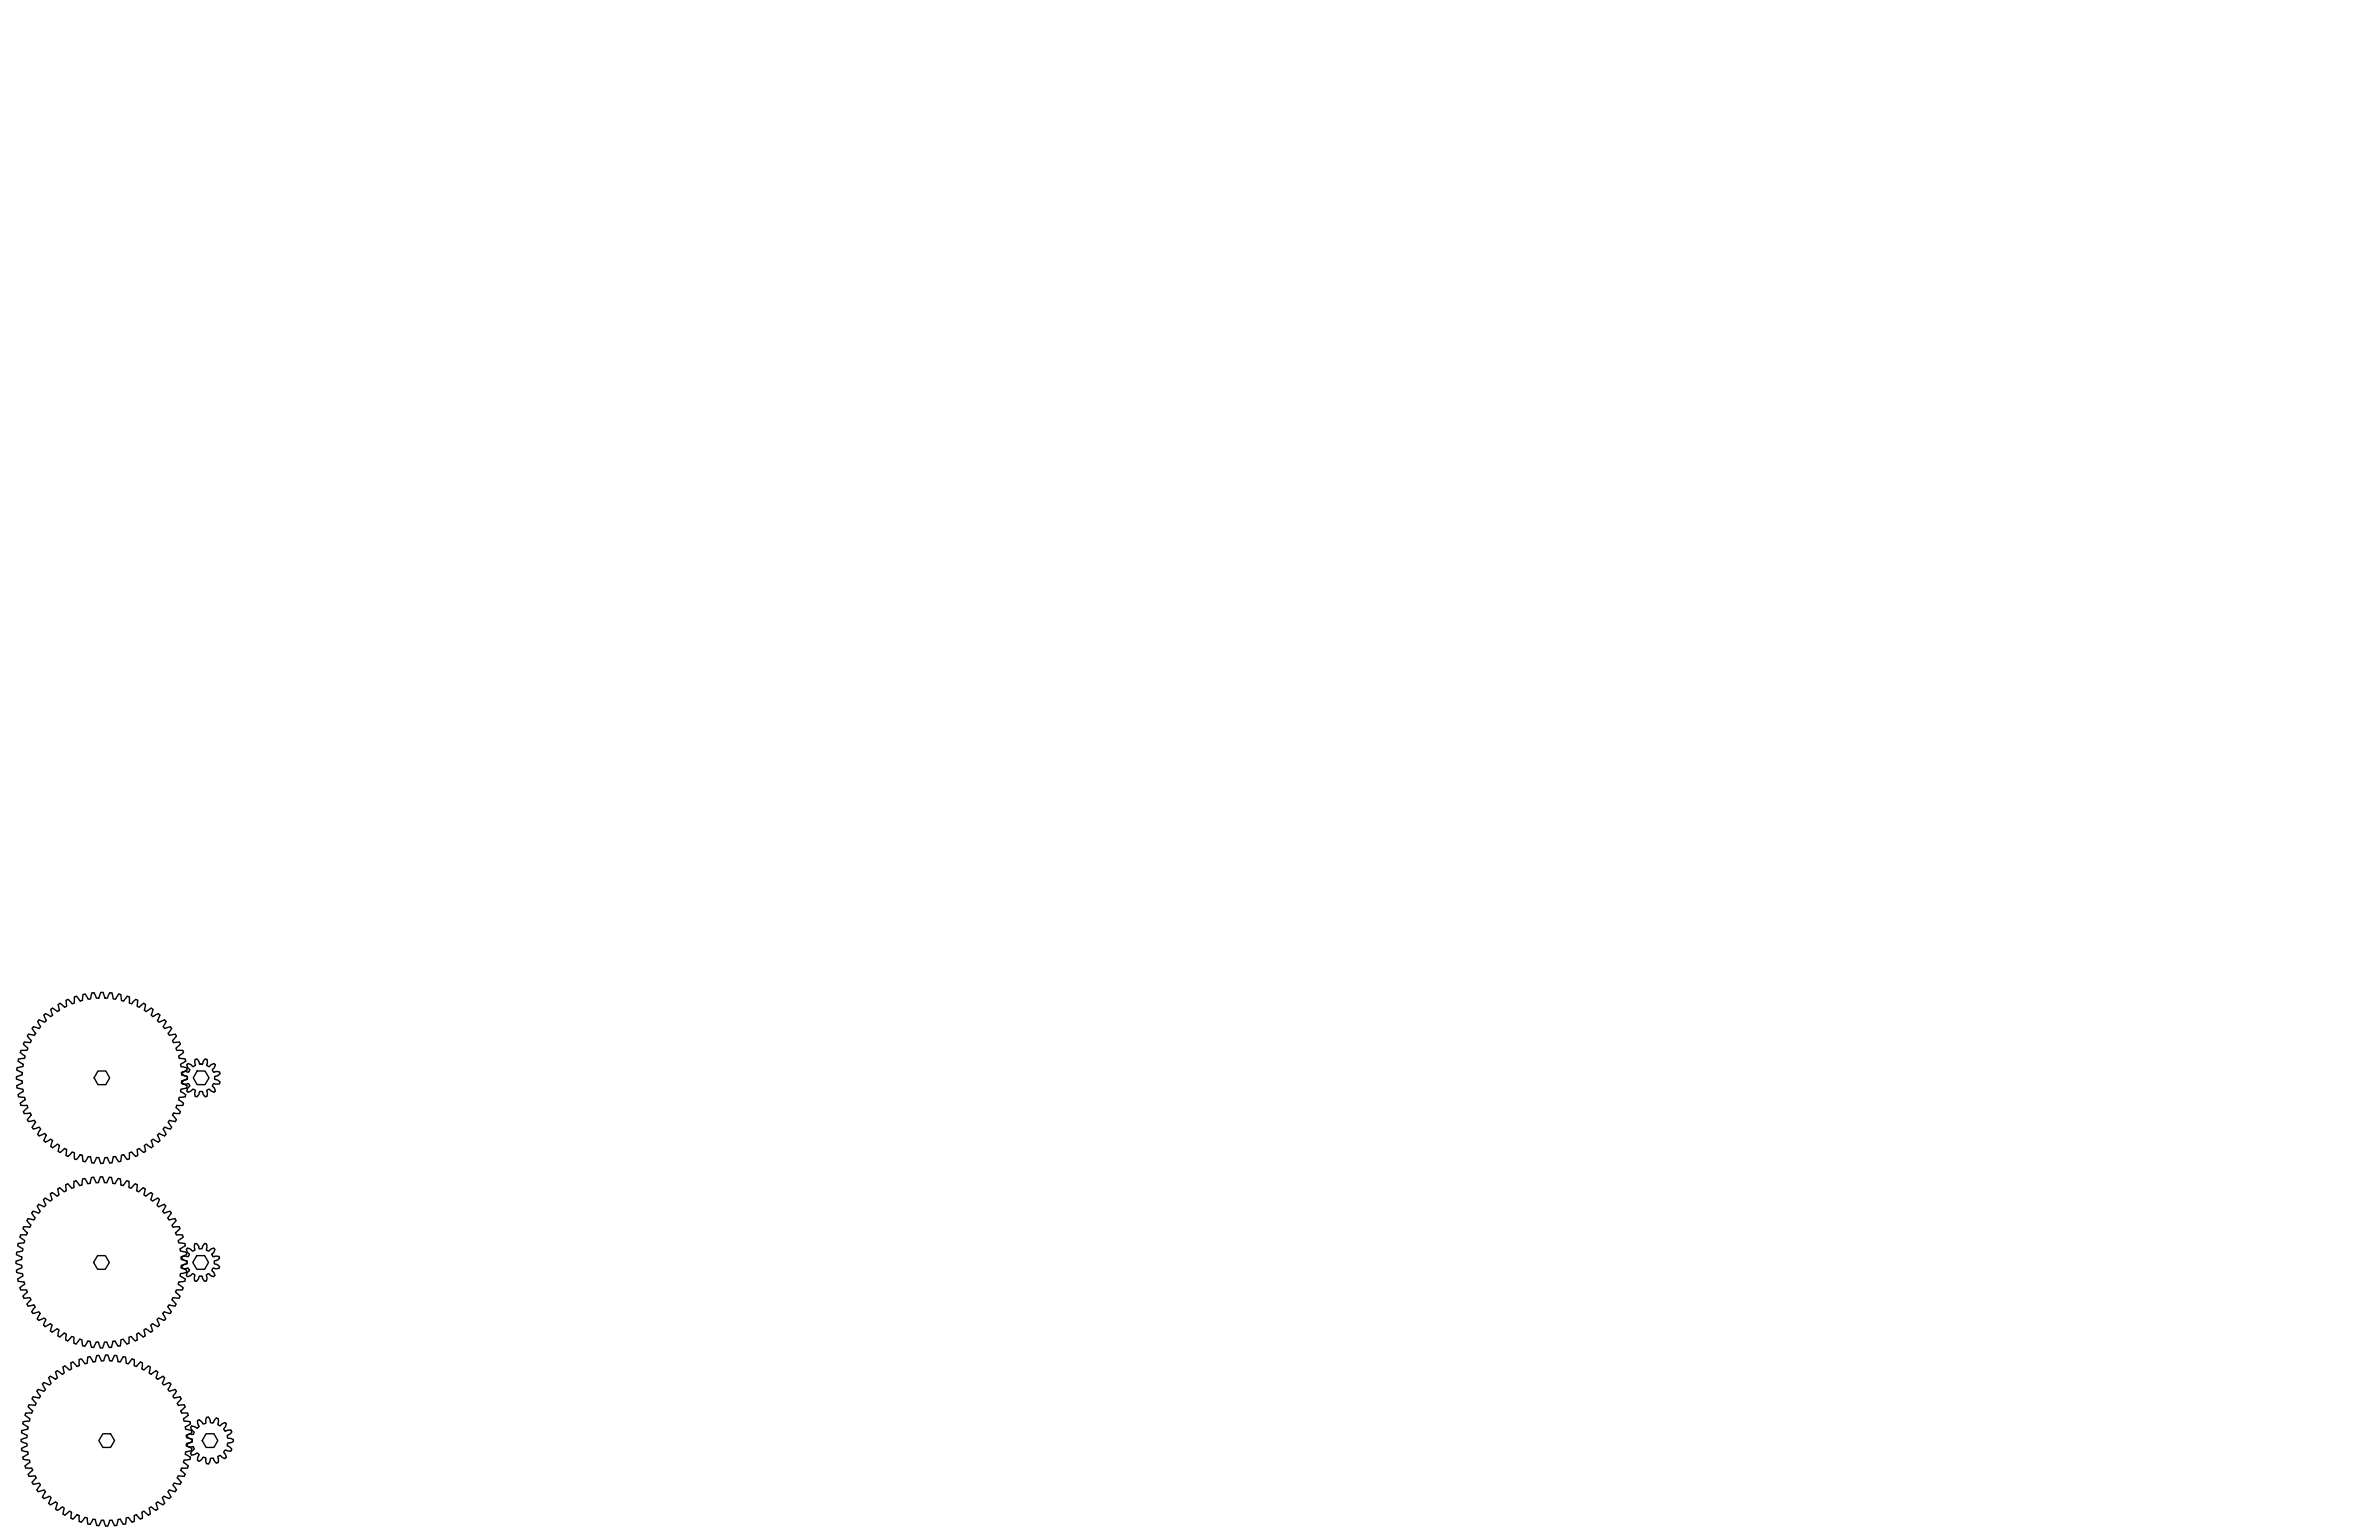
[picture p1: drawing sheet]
<svg xmlns="http://www.w3.org/2000/svg" width="864mm" height="559mm" viewBox="0 0 864 559" stroke-linecap="round" stroke-linejoin="round" font-family="sans-serif">
<!-- layer: Visible (ANSI) -->
<g fill="none" stroke="#000" stroke-width=".51">
<path d="M8.5 378.8l.8 .9a.78 .78 0 0 1 .8 .6 .78 .78 0 0 1-.4 .8h-.9a.81 .81 0 0 0-1 .1 .81 .81 0 0 0-.2 .9l.7 .6a.81 .81 0 0 1 .8 .4 .81 .81 0 0 1-.2 .9l-1 .1a.99 .99 0 0 0-1.3 1M10 376l.7 .9a.77 .77 0 0 1 .7 .6 .77 .77 0 0 1-.5 .8l-.9-.1a.98 .98 0 0 0-1.5 .7M14.2 370.1a1.08 1.08 0 0 0 .1 1.8l.2 .3a.62 .62 0 0 1-.1 .7 .62 .62 0 0 1-.7 .1l-.4-.1a.83 .83 0 0 0-.9-.3 .83 .83 0 0 0-.6 .8l1.2 1.6a.86 .86 0 0 1-1.5 .5 .95 .95 0 0 0-1.6 .5M18.5 366.3l.2 1.1a.83 .83 0 0 1-.2 1.5l-.9-.5a.86 .86 0 0 0-.9-.5 .86 .86 0 0 0-.7 .7l.8 1.7a.85 .85 0 0 1-.7 .6 .85 .85 0 0 1-.8-.4l-1.1-.4M19.1 365.8l-.7 .5M21.8 364.1a.95 .95 0 0 0-.5 1.5l.2 1a.72 .72 0 0 1-.6 .4 .72 .72 0 0 1-.7-.4l-1.1-.8M24 363l.1 1.1a.79 .79 0 0 1 .1 .9 .79 .79 0 0 1-.8 .4l-1.6-1.4M33.3 360.3l-.3 1.7a.64 .64 0 0 1-.7 .5 .64 .64 0 0 1-.6-.6l-.1-.2a.82 .82 0 0 0-.6-.8 .82 .82 0 0 0-.9 .2l-.1 .9a.85 .85 0 0 1-.1 .9 .85 .85 0 0 1-.8 .4l-.6-.9a.87 .87 0 0 0-.6-.7 .87 .87 0 0 0-.9 .2v1a.79 .79 0 0 1 0 .9 .79 .79 0 0 1-.8 .4l-.6-.7a1 1 0 0 0-1.6-.5M33.4 360.3a1.06 1.06 0 0 1 1.3 1.1 .71 .71 0 0 0 .8 .8 .71 .71 0 0 0 .6-.8l.1-.2a.82 .82 0 0 1 .3-.9 .82 .82 0 0 1 1 0l.3 .9a.82 .82 0 0 0 .2 .8 .82 .82 0 0 0 .9 .2l.4-.9a.83 .83 0 0 1 .5-.9 .83 .83 0 0 1 .9 .2l.3 1.4a.64 .64 0 0 0 .7 .5 .64 .64 0 0 0 .6-.6l.1-.2a.82 .82 0 0 1 .5-.8 .82 .82 0 0 1 1 .2l.1 .9a.85 .85 0 0 0 0 .9 .85 .85 0 0 0 .9 .4l.6-.9a.87 .87 0 0 1 .6-.7 .87 .87 0 0 1 .9 .2v1.2a.68 .68 0 0 0 .1 .9 .68 .68 0 0 0 1-.1l1.1-1.3M49.2 362.6l.8 .4M50 363l-.1 1.1a.79 .79 0 0 0-.1 .9 .79 .79 0 0 0 .8 .4l1.5-1.4M52.2 364.1a1.11 1.11 0 0 1 .4 1.7l-.1 .3a.6 .6 0 0 0 .3 .8 .6 .6 0 0 0 .8-.3l.3-.1a.87 .87 0 0 1 .8-.6 .87 .87 0 0 1 .8 .6l-.3 .9a.83 .83 0 0 0 .3 1.5l.9-.5a1 1 0 0 1 1.6-.1"/>
<path d="M58 368.4l-.9 1.9a.85 .85 0 0 0 .8 .6 .85 .85 0 0 0 .8-.4l1.1-.4M59.8 370.1a1.04 1.04 0 0 1-.2 1.8 .75 .75 0 0 0 0 1.1 .75 .75 0 0 0 1.1-.1 1 1 0 0 1 1.6 .3M62.3 373.2l-.8 1.1a.72 .72 0 0 0-.4 .7 .72 .72 0 0 0 .4 .7l1-.2a.95 .95 0 0 1 1.5 .5M64 376l-.7 .9a.77 .77 0 0 0-.7 .6 .77 .77 0 0 0 .5 .8l.9-.1a.99 .99 0 0 1 1.5 .7M65.5 378.8l-.9 .9a.78 .78 0 0 0-.7 .6 .78 .78 0 0 0 .4 .8h.9a.81 .81 0 0 1 1 .1 .81 .81 0 0 1 .2 .9l-.7 .6a.78 .78 0 0 0-.8 .5 .78 .78 0 0 0 .3 .8l.9 .1a.99 .99 0 0 1 1.3 1M6.2 387.5a1.07 1.07 0 0 0 1.2 1.4l.7 .3a.83 .83 0 0 1-.2 .9 .83 .83 0 0 1-.9 .2 .81 .81 0 0 0-.8 .4 .81 .81 0 0 0 0 .9l.8 .3a.87 .87 0 0 1 1.1 1.1l-.9 .4a.95 .95 0 0 0-1 1.4M6.2 394.7l1.1 .3a.86 .86 0 0 1 .9 .2 .86 .86 0 0 1 .2 .9l-1.8 1.1M6.6 397.2a1.09 1.09 0 0 0 1.5 .9l.9 .1a.87 .87 0 0 1 0 .9 .87 .87 0 0 1-.7 .5 1 1 0 0 0-.7 1.5M6.6 385.1l1 .6a.84 .84 0 0 1 .8 .4 .84 .84 0 0 1-.1 .9l-2.1 .5M35.6 388.6h2.8l1.4 2.5-1.4 2.5h-2.8l-1.4-2.5zM66.1 392.6l.2 .6M66.2 392.6l.9-.7-.7 .2a.56 .56 0 0 0-.5 .5 .56 .56 0 0 0 .4 .6"/>
<path d="M66.3 393.3l.5 .1a.95 .95 0 0 1 1 1.4M66.3 389l-.5 .2 .1 .8 1.2 .4-.4-.3a.69 .69 0 0 1-.4-1.1M66.3 393.3l1.3 .1a.75 .75 0 0 1 1.2 .3 .75 .75 0 0 1-.5 1l-.2 .2a.78 .78 0 0 0 0 1.2 .78 .78 0 0 0 1.2-.2 .84 .84 0 0 1 1.2-.5 .84 .84 0 0 1 .2 1.3l.2 1.1M66.3 393.2v.1M67.4 385.1l-1 .6a.78 .78 0 0 0-.8 .4 .78 .78 0 0 0 .1 .9l1 .2a.86 .86 0 0 1 .9 .2 .86 .86 0 0 1 .1 1l-1.4 .6M67.4 397.2a1.09 1.09 0 0 1-1.6 .9l-.8 .1a.87 .87 0 0 0 .7 1.4 .98 .98 0 0 1 .7 1.5M67.8 394.7l-1.1 .3a.86 .86 0 0 0-1 .2 .86 .86 0 0 0-.2 .9l1.9 1.1M68 390.7l-.7-.2a.67 .67 0 0 1 .7 .6 .67 .67 0 0 1-.7 .7l.7-.3v-.8M70.9 397.8l.2 .1a1.49 1.49 0 0 0 1.3-1.5 .73 .73 0 0 1 .9-.4 .73 .73 0 0 1 .4 1l.3 .4a.79 .79 0 0 0 1.1 .4M71.5 384.3a1.09 1.09 0 0 0-.8 1.3 .79 .79 0 0 1 .2 .9 .79 .79 0 0 1-.7 .5l-.5-.3a1.37 1.37 0 0 0-1.7-.5l.2 1.3a.8 .8 0 0 1 .5 1.1 .8 .8 0 0 1-1.3 .2l-1.1 .2M71.5 384.3l.8 1a.78 .78 0 0 0 .8 .8 .78 .78 0 0 0 .7-.9l.7-.9M71.6 388.6h2.8l1.5 2.5-1.5 2.5h-2.8l-1.4-2.5z"/>
<path d="M74.5 384.3l.4 .1a1.95 1.95 0 0 1 .2 2.1v.1a.85 .85 0 0 0 .8 .4 .85 .85 0 0 0 .7-.7l1.1-.3M77.7 396.3l-1-.4a.91 .91 0 0 0-.7-.6 .91 .91 0 0 0-.9 .3l.2 1-.2 1.2M77.7 386a1.15 1.15 0 0 1 0 1.5 .79 .79 0 0 0-.4 1.2 .79 .79 0 0 0 1.2 .1l1.2 .2M79.7 389l.1 .4a2.42 2.42 0 0 1-1.9 1.3 .91 .91 0 0 0 1.1 1.2l.8 .7M79.8 392.6l-.1 .6-1.3 .2a.77 .77 0 0 0-1.1 .2 .77 .77 0 0 0 .4 1.1l.2 .5a.75 .75 0 0 1-.2 1.1M7.6 401.1h2.2a.68 .68 0 0 1 .3 .8 .68 .68 0 0 1-.6 .5l-.2 .1a1 1 0 0 0-.5 1.6M8.8 404.1l2.2-.2a.87 .87 0 0 1-.3 1.5l-.7 .9M9.9 406.3a1.11 1.11 0 0 0 1.8 .4 .74 .74 0 0 1 .8-.2 .74 .74 0 0 1 .5 .7l-.7 .9a.81 .81 0 0 0-.5 .7 .81 .81 0 0 0 .6 .8l.9-.2a.77 .77 0 0 1 1.2-.1 .77 .77 0 0 1-.3 1.2 1 1 0 0 0 0 1.7M14.2 412.2l1.1-.5a.78 .78 0 0 1 1.2-.1 .78 .78 0 0 1-.1 1.2 .96 .96 0 0 0 .1 1.6M16.5 414.4l1.1-.5a.81 .81 0 0 1 .8-.5 .81 .81 0 0 1 .7 .6l-.6 2M18.4 416l.7 .5M19.1 416.4l1-.6a.78 .78 0 0 1 1.1-.4 .78 .78 0 0 1 .1 1.2l-.2 1.2"/>
<path d="M21.1 417.8l.7 .4M21.8 418.1l.9-.7a.77 .77 0 0 1 .7-.6 .77 .77 0 0 1 .8 .4l-.2 2.1M24 419.3l.7 .3M24.8 419.6l.8-.8a.79 .79 0 0 1 .5-.7 .79 .79 0 0 1 .9 .2l.1 2.2M49.2 419.6l-.8-.8a.78 .78 0 0 0-.6-.8 .78 .78 0 0 0-.9 .4v2.1M52.1 418.1l-.9-.7a.77 .77 0 0 0-.6-.6 .77 .77 0 0 0-.8 .4l.1 .9a1.03 1.03 0 0 1-.7 1.5M52.8 417.8l-.6 .4M57.5 414.4l-1.1-.5a.81 .81 0 0 0-.8-.5 .81 .81 0 0 0-.7 .6l.3 .7a1.27 1.27 0 0 1-.3 1.8l-1-.7a.78 .78 0 0 0-1.1-.4 .78 .78 0 0 0-.2 1.2l.2 1.2M58 413.9l-.6 .5M59.8 412.2l-1.1-.5a.78 .78 0 0 0-1.2-.1 .78 .78 0 0 0 .1 1.2l.4 1.1M62.3 409a1.13 1.13 0 0 1-1.8 .3l-.2-.1a.64 .64 0 0 0-.8 .2 .64 .64 0 0 0 .1 .8l.2 .3a1 1 0 0 1 0 1.7M64 406.3a1.11 1.11 0 0 1-1.7 .4l-.8-.2a.83 .83 0 0 0-.4 .8 .83 .83 0 0 0 .6 .8l.6 .9"/>
<path d="M65.2 404.1l-2.3-.2a.87 .87 0 0 0 .4 1.5l.7 .9M65.5 403.4l-.3 .7M66.4 401.1h-2.2a.68 .68 0 0 0-.3 .8 .68 .68 0 0 0 .6 .5l1 1M16.4 434.7a1.08 1.08 0 0 0-.1 1.9l.3 .7a.83 .83 0 0 1-.7 .6 .83 .83 0 0 1-.8-.4 .98 .98 0 0 0-1.6 .1l.5 1.1a.83 .83 0 0 1 .5 .7 .83 .83 0 0 1-.5 .8l-.9-.4a.86 .86 0 0 0-.9-.2 .86 .86 0 0 0-.6 .8l.5 .7a.8 .8 0 0 1 .7 .7 .8 .8 0 0 1-.5 .9l-1-.3a.85 .85 0 0 0-.9-.1 .85 .85 0 0 0-.5 .8l.6 .7a.84 .84 0 0 1 .7 .7 .84 .84 0 0 1-.4 .8l-2.1-.2M21 431.4l.1 1.2a.77 .77 0 0 1 .3 .9 .77 .77 0 0 1-.8 .5l-.7-.6a.81 .81 0 0 0-.8-.5 .81 .81 0 0 0-.7 .6l.2 .8a.8 .8 0 0 1 .3 .9 .8 .8 0 0 1-.7 .6l-1.8-1M21.7 431l-.7 .4M24.6 429.6a1.14 1.14 0 0 0-.7 1.7l.2 .8a.79 .79 0 0 1-.9 .3 .79 .79 0 0 1-.6-.7l-.9-.7M27 420.5a1.1 1.1 0 0 0 1.6-.8 .72 .72 0 0 1 1-.6 .72 .72 0 0 1 .4 1.1 .83 .83 0 0 0 .1 .9 .83 .83 0 0 0 1 .2l.5-.7a.78 .78 0 0 1 .8-.9 .78 .78 0 0 1 .7 1.1l.2 1.1M27.7 428.4a1.14 1.14 0 0 0-.9 1.7l.1 .8a.97 .97 0 0 1-1.6-.6l-.7-.7M30 427.9l-.2 2a.84 .84 0 0 1-1.4-.4l-.8-1M30.8 427.6l-.8 .2M33.4 421.9a1.14 1.14 0 0 0 1.3-1.1 .73 .73 0 0 1 .4-.8 .73 .73 0 0 1 .8 .1l.7 2"/>
<path d="M34 427.2a1.15 1.15 0 0 0-1.2 1.4v.8a.81 .81 0 0 1-1 .1 .81 .81 0 0 1-.4-.9l-.6-.9M36.6 422.1h.8M37.2 427.1l.5 1.1a.84 .84 0 0 0 .2 .9 .84 .84 0 0 0 .9 .1l.9-2M37.3 427a1.43 1.43 0 0 0-1.4 1.7l-.2 .4a.68 .68 0 0 1-.8 .1 .68 .68 0 0 1-.3-.8l-.6-1.2M39.7 427.2a1.15 1.15 0 0 1 1.1 1.4v.2a.61 .61 0 0 0 .5 .7 .61 .61 0 0 0 .7-.5l.9-1.3M42.9 427.6l.8 .2M43.7 427.9l.2 2.1a.81 .81 0 0 0 .9 .1 .81 .81 0 0 0 .5-.7l.7-.9M46.1 428.4a1.16 1.16 0 0 1 .8 1.7l-.1 .8a.97 .97 0 0 0 1.6-.6l.7-.7M46.9 420.5a1.1 1.1 0 0 1-1.6-.8 .76 .76 0 0 0-.4-.7 .76 .76 0 0 0-.8 .2l-.1 1a.83 .83 0 0 1-.1 .9 .83 .83 0 0 1-1 .2l-.5-.7a.78 .78 0 0 0-.9-.9 .78 .78 0 0 0-.6 1.1 .96 .96 0 0 1-1.1 1.2l-.5-1.1a.7 .7 0 0 0-.4-.9 .7 .7 0 0 0-.9 .5l-.6 1.6M49.1 429.6a1.04 1.04 0 0 1 .6 1.5l-.1 1a.83 .83 0 0 0 .9 .3 .83 .83 0 0 0 .6-.7l.9-.7M52 431l.7 .4M52.6 431.4l-.1 1.2a.77 .77 0 0 0-.3 .9 .77 .77 0 0 0 .8 .5l1.7-1.2"/>
<path d="M54.8 432.7l.6 .5M55.4 433.2l-.3 1.1a.8 .8 0 0 0-.4 .9 .8 .8 0 0 0 .7 .6l1.9-1M57.3 434.7l.6 .6M57.8 435.3l-.3 1.1a.8 .8 0 0 0-.5 .8 .8 .8 0 0 0 .7 .7l.8-.4a1.05 1.05 0 0 1 1.7 .1l-.6 1.1a.83 .83 0 0 0-.5 .7 .83 .83 0 0 0 .5 .8l2.1-.7M61.7 439.5a1.14 1.14 0 0 1-.3 1.8l-.5 .7a.83 .83 0 0 0 .6 .7 .83 .83 0 0 0 .9-.3 .85 .85 0 0 1 .9-.1 .85 .85 0 0 1 .5 .8l-.7 .7a.84 .84 0 0 0-.6 .7 .84 .84 0 0 0 .4 .8l2.1-.2M6.1 454.4a1.03 1.03 0 0 0 1.1 1.4 .75 .75 0 0 1 .7 .9 .75 .75 0 0 1-1 .6 .82 .82 0 0 0-.9 .3 .82 .82 0 0 0 0 .9l.9 .4a.82 .82 0 0 1 .9 .2 .82 .82 0 0 1 .1 1l-.9 .3a.98 .98 0 0 0-.9 1.3M6.4 452l1 .6a.8 .8 0 0 1 .8 .5 .8 .8 0 0 1-.1 .9l-2.1 .5M7.5 448.1a1.03 1.03 0 0 0 .8 1.6 .7 .7 0 0 1 .7 .5 .7 .7 0 0 1-.3 .8h-1a.94 .94 0 0 0-1.3 1M8.4 445.8l.9 1a.71 .71 0 0 1 .6 .5 .71 .71 0 0 1-.2 .8h-2.2M8.7 445.1l-.3 .7M35.4 455.6h2.8l1.5 2.5-1.5 2.5h-2.8l-1.4-2.5zM65 445.1l.4 .7"/>
<path d="M65.3 445.8l-1 1a.71 .71 0 0 0-.6 .5 .71 .71 0 0 0 .3 .8h2.2M65.8 459.2l1.1-.4-.9 .7 .1 .7-.4-.2zM66.2 455.9l-.5 .3a.82 .82 0 0 0 .2 .8 .82 .82 0 0 0 .8 .3h.2l-.4-.2a.79 .79 0 0 1-.4-1.2M66.2 448.1l.3 .7M66.4 448.9l-.9 .7a.81 .81 0 0 0-.7 .5 .81 .81 0 0 0 .2 .9l2.1 .2M67.1 451.2a1.16 1.16 0 0 1-1 1.6 .74 .74 0 0 0-.7 .9 .74 .74 0 0 0 1.1 .5l1.1 .3M67.7 454.4l.1 .8M67.7 455.2l-1.5 .7M67.7 453.3l.3 1a.83 .83 0 0 1 .6 1.2 .83 .83 0 0 1-1.3 .3l-1.1 .1M67.8 457.7l-.6-.3a.67 .67 0 0 1 .7 .7 .67 .67 0 0 1-.7 .6l.6-.2M67.9 457.7v.8M68.1 452.9l-.5 .4"/>
<path d="M68.1 452.9l1.1 .4a.77 .77 0 0 0 1.1 .5 .77 .77 0 0 0 .2-1.2v-.1a.73 .73 0 0 1 .3-1 .73 .73 0 0 1 1 .3l.3 .3a.8 .8 0 0 0 .7 1.1 .8 .8 0 0 0 .8-1.1 .76 .76 0 0 1 .8-.8 .76 .76 0 0 1 .7 .8v.5a.77 .77 0 0 0 .3 1.2 .77 .77 0 0 0 1.1-.5 .83 .83 0 0 1 1.3-.2 .83 .83 0 0 1-.3 1.4 .8 .8 0 0 0-.4 1.2 .8 .8 0 0 0 1.3 .1 .8 .8 0 0 1 1.2 .4 .8 .8 0 0 1-.8 1.1 .82 .82 0 0 0-1 .8 .82 .82 0 0 0 1 .8 .82 .82 0 0 1 .8 1 .82 .82 0 0 1-1.2 .5 .8 .8 0 0 0-1.3 .1 .8 .8 0 0 0 .5 1.2l.4 1.1M71.4 455.6h2.9l1.4 2.5-1.4 2.5h-2.9l-1.4-2.5zM6 461.7l1.2 .3a.77 .77 0 0 1 .9 .1 .77 .77 0 0 1 .2 .9l-.9 .5a.85 .85 0 0 0-.8 .5 .85 .85 0 0 0 .2 .9l.9 .2a.83 .83 0 0 1 .9 0 .83 .83 0 0 1 .4 .9l-.9 .5a.93 .93 0 0 0-.6 1.5M7.5 468l1.1 .1a.73 .73 0 0 1 1.1 .1 .73 .73 0 0 1-.2 1.1l-1.1 1M8.4 470.3a.95 .95 0 0 0 1.4 .7 .77 .77 0 0 1 1.2 .2 .77 .77 0 0 1-.5 1.1 .84 .84 0 0 0-.6 .8 .84 .84 0 0 0 .5 .8l1.9-.4 .5 .7-.5 .7a.91 .91 0 0 0-.7 .8 .91 .91 0 0 0 .6 .9l.9-.3a.84 .84 0 0 1 .9-.3 .84 .84 0 0 1 .6 .7l-.4 .6a.92 .92 0 0 0-.6 .9 .92 .92 0 0 0 .7 .8l.8-.3a.85 .85 0 0 1 .8-.4 .85 .85 0 0 1 .7 .6l-.4 .8a.85 .85 0 0 0-.3 .9 .85 .85 0 0 0 .7 .7l1.2-.7a.61 .61 0 0 1 .8 0 .61 .61 0 0 1 .1 .8l-.1 .4a.82 .82 0 0 0-.3 .9 .82 .82 0 0 0 .8 .5l1-.6a.73 .73 0 0 1 1.1-.2 .73 .73 0 0 1-.1 1.2 1 1 0 0 0 .6 1.5M61.7 476.6l-1.1-.3a.84 .84 0 0 0-.9-.3 .84 .84 0 0 0-.6 .7l.5 .8a.88 .88 0 0 1 .4 .8 .88 .88 0 0 1-.6 .7l-.9-.3a.85 .85 0 0 0-.8-.4 .85 .85 0 0 0-.7 .6l.8 1.9M65 471h-1.2a.77 .77 0 0 0-1.2 .2 .77 .77 0 0 0 .5 1.1 .84 .84 0 0 1 .7 .8 .84 .84 0 0 1-.6 .8l-.8-.2a.87 .87 0 0 0-1.5 .5l.6 .8a1.02 1.02 0 0 1 .2 1.6M65.4 470.3l-.4 .7M66.1 460.2h.1M66.2 460.2l1.5 .7M66.2 468l-1.2 .1a.73 .73 0 0 0-1.1 .1 .73 .73 0 0 0 .3 1.1l1.1 1M66.2 460.2l1.1 .2a.79 .79 0 0 1 1.2 .2 .79 .79 0 0 1-.4 1.1l-.4 1.1"/>
<path d="M66.5 467.3l-.3 .7M67.1 464.9l-1.2 .2a.83 .83 0 0 0-.9 0 .83 .83 0 0 0-.3 .9l1.7 1.3M67.6 462.8l.5 .4M67.6 461.7l-1.1 .3a.79 .79 0 0 0-.9 .2 .79 .79 0 0 0-.2 .8l.8 .5a1.02 1.02 0 0 1 .9 1.4M67.7 460.9v.8M78 462.8l-.5 .4-1-.3a.76 .76 0 0 0-.9-.7 .76 .76 0 0 0-.7 .8l.2 .8a.76 .76 0 0 1-.5 1 .76 .76 0 0 1-.9-.7l-.1-.1a.78 .78 0 0 0-.8-1 .78 .78 0 0 0-.7 1l-.2 .2a.78 .78 0 0 1-1 .6 .78 .78 0 0 1-.4-1.2 .88 .88 0 0 0 .2-.9 .88 .88 0 0 0-.8-.5l-.7 .7-1.1 .3M18.2 499.4a1.13 1.13 0 0 0 0 1.8 .73 .73 0 0 1 .3 .8 .73 .73 0 0 1-.7 .5l-1.9-.8M20.2 497.9l.3 1.1a.79 .79 0 0 1 .4 .9 .79 .79 0 0 1-.8 .5l-1.8-1M20.8 497.4l-.6 .4M21.7 485.1l.9-.7a.78 .78 0 0 1 .6-.7 .78 .78 0 0 1 .9 .4l-.2 1a.83 .83 0 0 0 0 .9 .83 .83 0 0 0 .9 .4l.6-.7a.83 .83 0 0 1 .6-.7 .83 .83 0 0 1 .9 .3l-.1 1a.97 .97 0 0 0 .8 1.4M22.9 496.1l.2 1.1a.79 .79 0 0 1-.1 1.3 .79 .79 0 0 1-1.2-.5l-1-.6M23.5 495.6l-.6 .4"/>
<path d="M26.4 494.2a1.17 1.17 0 0 0-.6 1.7 .73 .73 0 0 1 .1 .9 .73 .73 0 0 1-.7 .3l-1.6-1.4M27.6 487.7l.8-.9a.71 .71 0 0 1 .7-.8 .71 .71 0 0 1 .7 .8l.2 1.5M28.8 493.4v2.2a.84 .84 0 0 1-.9 .2 .84 .84 0 0 1-.6-.8l-.8-.8M29.5 493.1l-.8 .2M30 488.3l.8 .2M30.8 488.4l.7-1.1a.74 .74 0 0 1 .5-.7 .74 .74 0 0 1 .8 .2l.1 .9a1.01 1.01 0 0 0 1.1 1.2M31.9 492.5l-.2 1.1a.84 .84 0 0 1 0 1 .84 .84 0 0 1-.9 .3l-1.3-1.8M32.6 492.3l-.7 .1M34 488.9l.5-1a.89 .89 0 0 1 1.3-.9l.2 1a.95 .95 0 0 0 1.2 1.1l.5-1.1a.84 .84 0 0 1 .2-.9 .84 .84 0 0 1 .9-.1l.9 1.9M35.1 491.9l-.3 1.2a.77 .77 0 0 1-.6 1.1 .77 .77 0 0 1-.9-.9l-.6-1M35.9 491.8l-.8 .1M38.4 491.7l-.5 1.1a.84 .84 0 0 1-.2 .9 .84 .84 0 0 1-.9 .1l-.9-1.9"/>
<path d="M39.1 491.7h-.8M39.1 491.7l.5 1.1a.84 .84 0 0 0 .2 .9 .84 .84 0 0 0 .9 .1l.9-1.9M41.6 491.8l.7 .1M42.4 491.9l.3 1.2a.77 .77 0 0 0 .6 1.1 .77 .77 0 0 0 .8-.9l.7-1M42.9 488.4l-.7-1.1a.71 .71 0 0 0-.5-.7 .71 .71 0 0 0-.8 .2l-.1 .9a1.01 1.01 0 0 1-1.1 1.2M44.8 492.3l.7 .1M45.6 492.5l.1 1.1a.84 .84 0 0 0 .1 1 .84 .84 0 0 0 .9 .3l1.2-1.8M46 487.7l-.7-.9a.78 .78 0 0 0-.5-.8 .78 .78 0 0 0-.9 .2l-.1 1a.99 .99 0 0 1-.9 1.3M47.9 493.1l.8 .2M48.7 493.4v2.2a.84 .84 0 0 0 .9 .2 .84 .84 0 0 0 .6-.8 1.01 1.01 0 0 1 1.5-.5M51.7 494.5l-.1 1.2a.78 .78 0 0 0 .2 1.3 .78 .78 0 0 0 1.2-.6l.9-.7M52.7 484.7a1.16 1.16 0 0 1-1.8-.4l-.5-.6a.72 .72 0 0 0-.8 .4 .72 .72 0 0 0 .1 .8v.2a.83 .83 0 0 1 .1 .9 .83 .83 0 0 1-.9 .4l-.6-.7a.83 .83 0 0 0-.6-.7 .83 .83 0 0 0-.9 .3l.1 1a.98 .98 0 0 1-.8 1.4"/>
<path d="M53.9 495.6a1.11 1.11 0 0 1 .5 1.8 .74 .74 0 0 0-.2 .8 .74 .74 0 0 0 .7 .5l.8-.7a.81 .81 0 0 1 .8-.5 .81 .81 0 0 1 .7 .6l-.2 .9a.79 .79 0 0 0-.4 .9 .79 .79 0 0 0 .7 .5l.9-.5a.81 .81 0 0 1 .8-.4 .81 .81 0 0 1 .7 .7l-.3 .8a.81 .81 0 0 0-.5 .8 .81 .81 0 0 0 .7 .7l.7-.3a1.25 1.25 0 0 1 1.5-.2l.2 .2M54.7 483.4l-1.1-.8a.73 .73 0 0 0-1.1-.2 .73 .73 0 0 0 0 1.2l.1 1.1M55.4 482.9l-.6 .5M57.3 481.4l-1.4-.8a.61 .61 0 0 0-.8 0 .61 .61 0 0 0-.2 .8l.5 1.5M57.9 480.8l-.6 .6M7.9 519.9l1 .5a.84 .84 0 0 1 .9 .3 .84 .84 0 0 1 0 1l-2.1 .7M8.3 516.6l1 .7a.81 .81 0 0 1 .8 .4 .81 .81 0 0 1-.1 1l-.9 .1a1.02 1.02 0 0 0-1.3 1M8.4 515.9l-.1 .7M9.1 513.5l1.1 .8a.71 .71 0 0 1 .7 .6 .71 .71 0 0 1-.4 .8l-2 .2M9.3 512.7l-.2 .8M10.3 510.5l.7 .8a.77 .77 0 0 1 .7 1 .77 .77 0 0 1-1.2 .4l-1.1 .1M10.5 509.7l-.3 .7"/>
<path d="M11.7 507.6l.7 .8a.87 .87 0 0 1 .7 .7 .87 .87 0 0 1-.3 .9l-2.2-.2M13.4 504.8l.6 1a.78 .78 0 0 1 .7 .7 .78 .78 0 0 1-.6 .8l-.9-.3a1.06 1.06 0 0 0-1.6 .5M13.8 504.2l-.4 .6M15.4 502.3l.5 1a.83 .83 0 0 1 .5 .8 .83 .83 0 0 1-.5 .7l-2-.6M15.9 501.7l-.5 .5M62 502.3l-.5 1a.83 .83 0 0 0-.5 .8 .83 .83 0 0 0 .5 .7l2.1-.6M63.6 504.2l.4 .6M64.1 504.8l-.7 1a.8 .8 0 0 0-.6 .7 .8 .8 0 0 0 .5 .8l2.1-.4M65.4 506.9l.4 .6M65.8 507.6l-.8 .8a.87 .87 0 0 0-.6 .7 .87 .87 0 0 0 .3 .9l1-.2a.83 .83 0 0 1 1 0 .83 .83 0 0 1 .4 .9l-.7 .6a.77 .77 0 0 0-.6 1 .77 .77 0 0 0 1.1 .4 .98 .98 0 0 1 1.4 .8M68.3 513.5l-.9 .7a.85 .85 0 0 0-.7 .6 .85 .85 0 0 0 .2 .9h.9a.86 .86 0 0 1 .9 .1 .86 .86 0 0 1 .3 1l-1 .6a.71 .71 0 0 0-.7 .4 .71 .71 0 0 0 .1 .8l1 .2a.86 .86 0 0 1 .9 .3 .86 .86 0 0 1 .1 .9l-1.3 .6 1.1-.2a.77 .77 0 0 0 .9 .1 .77 .77 0 0 0 .4-.9l-1-.9a.77 .77 0 0 1 .1-1.2M75 514.3l-.3 .9a.88 .88 0 0 1-.5 1.4l-.6-.1a1.82 1.82 0 0 0-1.5-1.2l-.4 .3 .1 .9 .5 1-.3 .4-.5 .3-.6-.4-1.4-.3"/>
<path d="M75 514.3a1.07 1.07 0 0 1 1.3 .9l.1 1 .9 .2 1.2-1.9M78.5 514.5l.7 .2M79.2 514.7l.1 1.1a1 1 0 0 0 .2 1.4l.4 .1 .8-.7a.79 .79 0 0 1 1.2-.2 .79 .79 0 0 1 0 1.3 .84 .84 0 0 0-.4 1.3l.2 .3 1.2-.4 1 .1M83.8 519a1.09 1.09 0 0 1-.6 1.5 .75 .75 0 0 0-.7 .5 .75 .75 0 0 0 .2 .8l.4 .1a1.43 1.43 0 0 1 1.6 .9l-.2 .4-.9 .4a.73 .73 0 0 0-.9 0 .73 .73 0 0 0-.2 .8l1.6 1.5M7.7 522.3a1.2 1.2 0 0 0 1.3 1.3l.4 .1a.66 .66 0 0 1 .4 .8 .66 .66 0 0 1-.7 .5l-1.2 .6M7.8 525.6a1.09 1.09 0 0 0 1.5 1.1 .74 .74 0 0 1 .9 .7 .74 .74 0 0 1-.9 .7l-1 .7M8.3 528.8l.1 .7M8.5 529.5l1.2 .2a.84 .84 0 0 1 .9 .1 .84 .84 0 0 1 .3 .9l-1.8 1.2M9.1 531.9l.2 .8M9.4 532.7l1.1 .1a.77 .77 0 0 1 1.2 .3 .77 .77 0 0 1-.7 1.1l-.7 .8M10.2 535l.3 .7M10.6 535.7l1.1-.1a.77 .77 0 0 1 1.2 .2 .77 .77 0 0 1-.5 1.2l-.7 .9"/>
<path d="M11.6 537.9a1.15 1.15 0 0 0 1.9 .5 .7 .7 0 0 1 .7-.2 .7 .7 0 0 1 .5 .7l-1.3 1.7M37.3 520.3h2.8l1.5 2.4-1.5 2.5h-2.8l-1.4-2.5zM65.4 538.5l-.9-.1a1.16 1.16 0 0 0-1.7 .4l1.3 1.8M67.6 520.8l.4-.2a1.03 1.03 0 0 0 .8 1.4l-.2-.1a.84 .84 0 0 1-.8-.2 .84 .84 0 0 1-.2-.9zM67.7 523.8l1.1-.3-.3 .2a.75 .75 0 0 0-.5 1.1l-.4-.2zM68.1 532.7l-1.2 .1a.77 .77 0 0 0-1.1 .3 .77 .77 0 0 0 .6 1.1 .83 .83 0 0 1 .7 .6 .83 .83 0 0 1-.4 .9l-1-.1a.77 .77 0 0 0-1.2 .2 .77 .77 0 0 0 .5 1.2 .95 .95 0 0 1 .4 1.6M69.1 528.8a.94 .94 0 0 1-1.3 .9 .84 .84 0 0 0-.9 .1 .84 .84 0 0 0-.3 .9l.8 .5a.95 .95 0 0 1 .7 1.5M69.5 528l2.1-.8 .7 .6-.2 .5a1.3 1.3 0 0 0 0 1.8l.2 .1M69.6 527.9a.93 .93 0 0 1 .1-1.4l.8-.7-.3-.8-2.1-.1 .3 .1a1.21 1.21 0 0 1 1.1 1.1v.2l-1.1 .4a.77 .77 0 0 0-1.1 .5 .77 .77 0 0 0 .8 .9l1.1 .7M69.7 522.3v.8l-.6 .3 .7-.2v-.9l-.7-.2 .6 .3M72.3 530.2l1.4-1.4 .9 .2 .4 2.1M74.8 520.3h2.9l1.4 2.4-1.4 2.5h-2.9l-1.4-2.5z"/>
<path d="M78.5 530.9l-1.2-1.8-.9 .2-.3 1.2a.81 .81 0 0 1-1.1 .6M79.2 530.7l-.7 .2M81.7 529.3l-1.8-1.2-.4 .2a1.25 1.25 0 0 0-.2 1.6l-.1 .8M84.1 525.8a1.23 1.23 0 0 1-1.9 .4h-.5l-.2 .3a.98 .98 0 0 0 .4 1.4v.1a.76 .76 0 0 1-.2 1.2M13.4 540.6l.4 .6M13.9 541.3l1.1-.3a.85 .85 0 0 1 .9-.4 .85 .85 0 0 1 .6 .7l-1.1 1.9 .5 .5M15.9 543.8l1.1-.4a.81 .81 0 0 1 .8-.5 .81 .81 0 0 1 .7 .7l-.4 .8a1.04 1.04 0 0 0 .1 1.6M18.3 546l1.9-1a.86 .86 0 0 1 .6 .6 .86 .86 0 0 1-.3 .9l-.3 1.1M20.2 547.6l.6 .4M20.8 548l1.8-1.2a.82 .82 0 0 1 .7 .6 .82 .82 0 0 1-.2 .9l-.2 1.1M22.9 549.4l.6 .4M23.6 549.8l.8-.8a.87 .87 0 0 1 .7-.6 .87 .87 0 0 1 .9 .3l-.2 2.2"/>
<path d="M25.7 550.9l.7 .3M26.5 551.2l.9-1a.75 .75 0 0 1 .6-.6 .75 .75 0 0 1 .8 .3l-.1 1a.82 .82 0 0 0 .1 1 .82 .82 0 0 0 .9 .2l.6-.7a.81 .81 0 0 1 .5-.7 .81 .81 0 0 1 .9 .2v.9a.83 .83 0 0 0 .2 1 .83 .83 0 0 0 .9 .2l.6-1a.71 .71 0 0 1 .4-.7 .71 .71 0 0 1 .8 .1l.5 2.1M35.1 553.5a.94 .94 0 0 0 1.3-.9 .82 .82 0 0 1 .3-.9 .82 .82 0 0 1 .9 0l.8 2M42.3 553.5a.91 .91 0 0 1-1.2-.9 .84 .84 0 0 0-.4-.9 .84 .84 0 0 0-.9 0l-.2 .9a.96 .96 0 0 1-1.3 1.1M48.7 552.1a1.06 1.06 0 0 1-1.6-.9 .76 .76 0 0 0-1-.5 .76 .76 0 0 0-.4 1.1 .83 .83 0 0 1-.1 1 .83 .83 0 0 1-1 .2l-.5-1a.74 .74 0 0 0-.5-.7 .74 .74 0 0 0-.8 .1l-.4 2.1M51 551.2l-1-1a.75 .75 0 0 0-.5-.6 .75 .75 0 0 0-.8 .3v2.2M51.7 550.9l-.7 .3M54.5 549.4a1.03 1.03 0 0 1-1.7-.5l-.6-.6a.93 .93 0 0 0-.8 .7 .93 .93 0 0 0 .3 .9v1M56.6 548l-1.7-1.2a.82 .82 0 0 0-.8 .6 .82 .82 0 0 0 .3 .9l.1 1.1M62 543.2a1.02 1.02 0 0 1-1.7 0 .73 .73 0 0 0-.8-.3 .73 .73 0 0 0-.6 .7l.5 .8a.85 .85 0 0 1 .3 .9 .85 .85 0 0 1-.7 .6l-1.7-.9a.86 .86 0 0 0-.7 .6 .86 .86 0 0 0 .4 .9 .93 .93 0 0 1-.4 1.5M64 540.6a1.03 1.03 0 0 1-1.7 .3 .71 .71 0 0 0-.8-.2 .71 .71 0 0 0-.5 .6l1 1.9"/>
</g>
<circle cx="68.8" cy="523.5" r=".25" fill="#000"/>
</svg>
